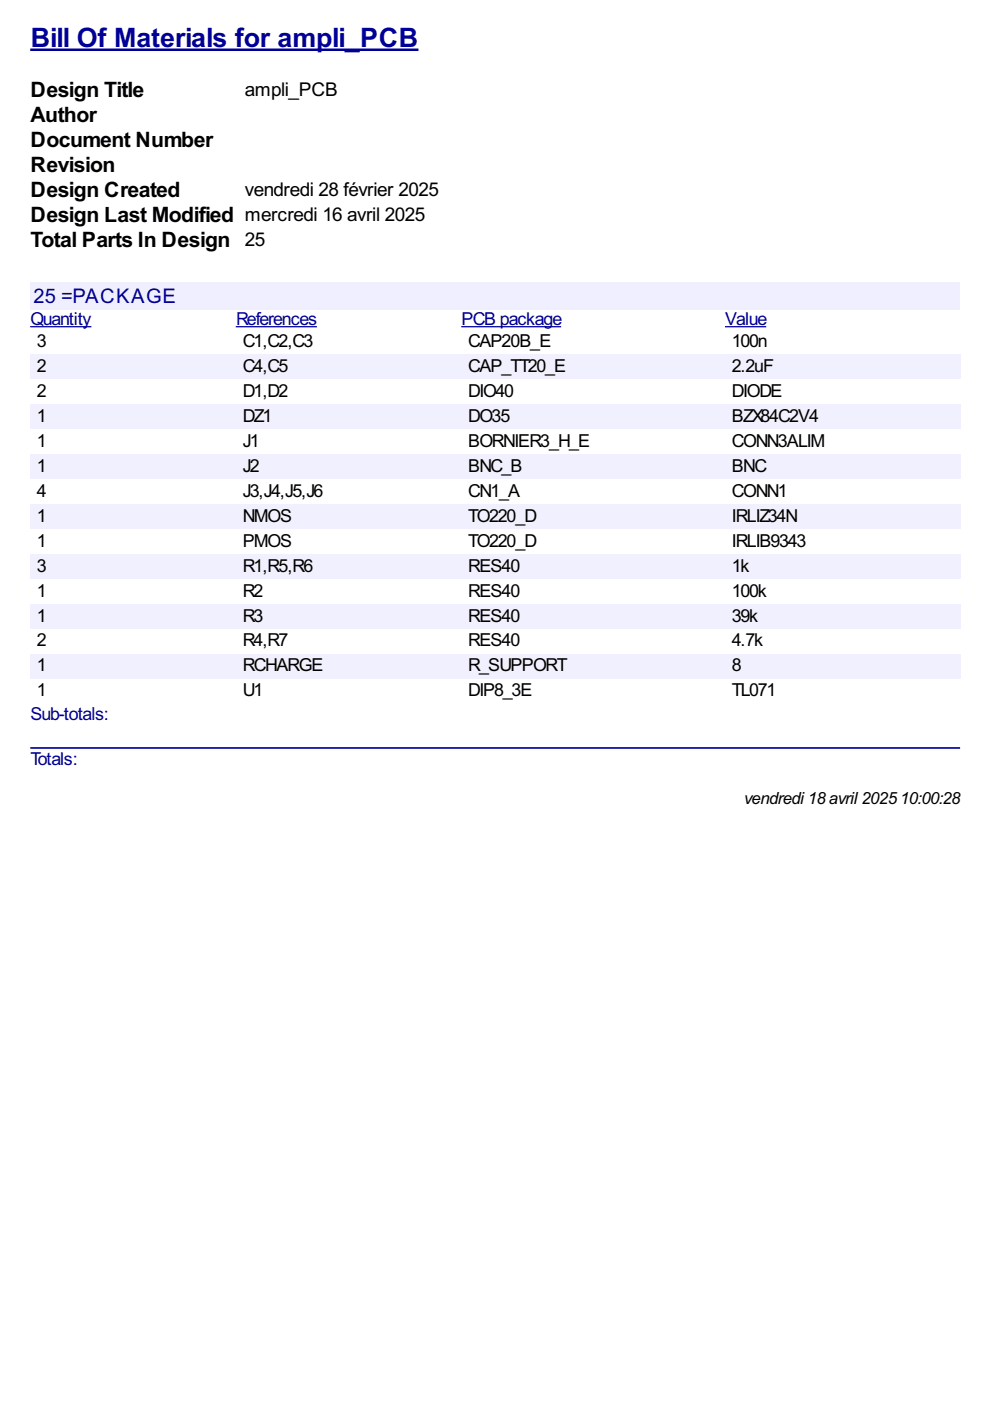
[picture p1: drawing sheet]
<svg xmlns="http://www.w3.org/2000/svg" width="210mm" height="297mm" viewBox="0 0 210 297" stroke-linecap="round" stroke-linejoin="round" font-family="sans-serif">
<defs><g id="words">
<text font-size="6.3" fill="#009" x="6.5" y="10">Bill Of Materials for ampli_PCB</text>
<g font-size="5">
<text x="6.5" y="20.6">Design Title</text>
<text x="6.5" y="25.9">Author</text>
<text x="6.5" y="31.2">Document Number</text>
<text x="6.5" y="36.5">Revision</text>
<text x="6.5" y="41.8">Design Created</text>
<text x="6.5" y="47.1">Design Last Modified mercredi 16 avril 2025</text>
<text x="6.5" y="52.3">Total Parts In Design 25</text>
</g>
<text font-size="4.8" fill="#009" x="7.1" y="64.2">25 =PACKAGE</text>
<g font-size="4.5">
<text x="51.9" y="20.3">ampli_PCB</text>
<text x="51.9" y="41.5">vendredi 28 février 2025</text>
</g>
<g font-size="4.2" fill="#009">
<text x="6.5" y="69">Quantity</text>
<text x="50" y="69">References</text>
<text x="97.9" y="69">PCB package</text>
<text x="153.8" y="69">Value</text>
<text x="6.5" y="152.6">Sub-totals:</text>
<text x="6.5" y="162.2">Totals:</text>
</g>
<g font-size="4.2">
<text x="7.8" y="73.6">3</text>
<text x="51.5" y="73.6">C1,C2,C3</text>
<text x="99.3" y="73.6">CAP20B_E</text>
<text x="155.1" y="73.6">100n</text>
<text x="7.8" y="78.9">2</text>
<text x="51.5" y="78.9">C4,C5</text>
<text x="99.3" y="78.9">CAP_TT20_E</text>
<text x="155.1" y="78.9">2.2uF</text>
<text x="7.8" y="84.2">2</text>
<text x="7.8" y="89.5">1</text>
<text x="51.5" y="84.2">D1,D2</text>
<text x="51.5" y="89.5">DZ1</text>
<text x="99.3" y="84.2">DIO40</text>
<text x="99.3" y="89.5">DO35</text>
<text x="155.2" y="84.2">DIODE</text>
<text x="155.2" y="89.5">BZX84C2V4</text>
<text x="7.8" y="94.7">1</text>
<text x="51.5" y="94.7">J1</text>
<text x="99.3" y="94.7">BORNIER3_H_E</text>
<text x="155.2" y="94.7">CONN3ALIM</text>
<text x="7.8" y="100">1</text>
<text x="51.5" y="100">J2</text>
<text x="99.3" y="100">BNC_B</text>
<text x="155.2" y="100">BNC</text>
<text x="7.8" y="105.3">4</text>
<text x="51.5" y="105.3">J3,J4,J5,J6</text>
<text x="99.3" y="105.3">CN1_A</text>
<text x="155.2" y="105.3">CONN1</text>
<text x="7.8" y="110.6">1</text>
<text x="51.5" y="110.6">NMOS</text>
<text x="99.3" y="110.6">TO220_D</text>
<text x="155.2" y="110.6">I</text>
<text x="156" y="110.6">RLIZ34N</text>
<text x="7.8" y="115.9">1</text>
<text x="51.5" y="115.9">PMOS</text>
<text x="99.3" y="115.9">TO220_D</text>
<text x="155.2" y="115.9">IRLIB9343</text>
<text x="7.8" y="121.2">3</text>
<text x="51.5" y="121.2">R1,R5,R6</text>
<text x="99.3" y="121.2">RES40</text>
<text x="155.1" y="121.2">1k</text>
<text x="7.8" y="126.5">1</text>
<text x="7.8" y="131.8">1</text>
<text x="51.5" y="126.5">R2</text>
<text x="51.5" y="131.8">R3</text>
<text x="99.3" y="126.5">RES40</text>
<text x="99.3" y="131.8">RES40</text>
<text x="155.1" y="126.5">100k</text>
<text x="155.1" y="131.8">39k</text>
<text x="7.8" y="137.1">2</text>
<text x="51.5" y="137.1">R4,R7</text>
<text x="99.3" y="137.1">RES40</text>
<text x="155.1" y="137.1">4.7k</text>
<text x="7.8" y="142.4">1</text>
<text x="51.5" y="142.4">RCHARGE</text>
<text x="99.3" y="142.4">R_SUPPORT</text>
<text x="155.1" y="142.4">8</text>
<text x="7.8" y="147.6">1</text>
<text x="51.5" y="147.6">U1</text>
<text x="99.3" y="147.6">DIP8_3E</text>
<text x="155.2" y="147.6">TL071</text>
</g>
<text font-size="4" x="157.8" y="170.4">vendredi18avril202510:00:28</text>
</g></defs>
<path d="M6.4 10.6h82.3" fill="none" stroke="#009" stroke-width=".53"/>
<g fill="#efefff">
<path d="M6.4 59.8h197.2v5.8h-197.2z"/>
<path d="M6.9 60h30.4v4.8h-30.4z"/>
</g>
<path d="M6.4 69.3h13M50 69.3h17.2M97.8 69.3h21.2M153.7 69.3h8.8" fill="none" stroke="#009" stroke-width=".26"/>
<g fill="#f0f0fe">
<path d="M6.4 75.1h43.6v5.3h-43.6z"/>
<path d="M7.7 75.4h1.8v4.2h-1.8z"/>
<path d="M50 75.1h47.8v5.3h-47.8z"/>
<path d="M51.3 75.4h9.6v4.2h-9.6z"/>
<path d="M97.8 75.1h55.9v5.3h-55.9z"/>
<path d="M99 75.4h20.6v4.2h-20.6z"/>
<path d="M153.7 75.1h49.9v5.3h-49.9z"/>
<path d="M155.1 75.4h8.7v4.2h-8.7z"/>
<path d="M6.4 85.7h43.6v5.3h-43.6z"/>
<path d="M7.7 86h1.8v4.2h-1.8z"/>
<path d="M50 85.7h47.8v5.3h-47.8z"/>
<path d="M51.3 86h6.1v4.2h-6.1z"/>
<path d="M97.8 85.7h55.9v5.3h-55.9z"/>
<path d="M99 86h8.7v4.2h-8.7z"/>
<path d="M153.7 85.7h49.9v5.3h-49.9z"/>
<path d="M155.1 86h18.3v4.2h-18.3z"/>
<path d="M6.4 96.3h43.6v5.2h-43.6z"/>
<path d="M7.7 96.5h1.8v4.3h-1.8z"/>
<path d="M50 96.3h47.8v5.2h-47.8z"/>
<path d="M51.3 96.5h3.5v4.3h-3.5z"/>
<path d="M97.8 96.3h55.9v5.2h-55.9z"/>
<path d="M99 96.5h11.4v4.3h-11.4z"/>
<path d="M153.7 96.3h49.9v5.2h-49.9z"/>
<path d="M155.1 96.5h7.1v4.3h-7.1z"/>
<path d="M6.4 106.8h43.6v5.3h-43.6z"/>
<path d="M7.7 107.1h1.8v4.3h-1.8z"/>
<path d="M50 106.8h47.8v5.3h-47.8z"/>
<path d="M51.3 107.1h10.4v4.3h-10.4z"/>
<path d="M97.8 106.8h55.9v5.3h-55.9z"/>
<path d="M99 107.1h14.3v4.3h-14.3z"/>
<path d="M153.7 106.8h49.9v5.3h-49.9z"/>
<path d="M155.1 107.1h13.8v4.3h-13.8z"/>
<path d="M6.4 117.4h43.6v5.3h-43.6z"/>
<path d="M7.7 117.7h1.8v4.2h-1.8z"/>
<path d="M50 117.4h47.8v5.3h-47.8z"/>
<path d="M51.3 117.7h14.9v4.2h-14.9z"/>
<path d="M97.8 117.4h55.9v5.3h-55.9z"/>
<path d="M99 117.7h10.8v4.2h-10.8z"/>
<path d="M153.7 117.4h49.9v5.3h-49.9z"/>
<path d="M155.1 117.7h3.7v4.2h-3.7z"/>
<path d="M6.4 128h43.6v5.3h-43.6z"/>
<path d="M7.7 128.3h1.8v4.2h-1.8z"/>
<path d="M50 128h47.8v5.3h-47.8z"/>
<path d="M51.3 128.3h4.3v4.2h-4.3z"/>
<path d="M97.8 128h55.9v5.3h-55.9z"/>
<path d="M99 128.3h10.8v4.2h-10.8z"/>
<path d="M153.7 128h49.9v5.3h-49.9z"/>
<path d="M155.1 128.3h5.6v4.2h-5.6z"/>
<path d="M6.4 138.6h43.6v5.3h-43.6z"/>
<path d="M7.7 138.9h1.8v4.2h-1.8z"/>
<path d="M50 138.6h47.8v5.3h-47.8z"/>
<path d="M51.3 138.9h17v4.2h-17z"/>
<path d="M97.8 138.6h55.9v5.3h-55.9z"/>
<path d="M99 138.9h20.6v4.2h-20.6z"/>
<path d="M153.7 138.6h49.9v5.3h-49.9z"/>
<path d="M155.1 138.9h1.9v4.2h-1.9z"/>
</g>
<path d="M6.6 158.6h196.8" fill="none" stroke="#009" stroke-width=".35"/>
<use href="#words"/>
</svg>
